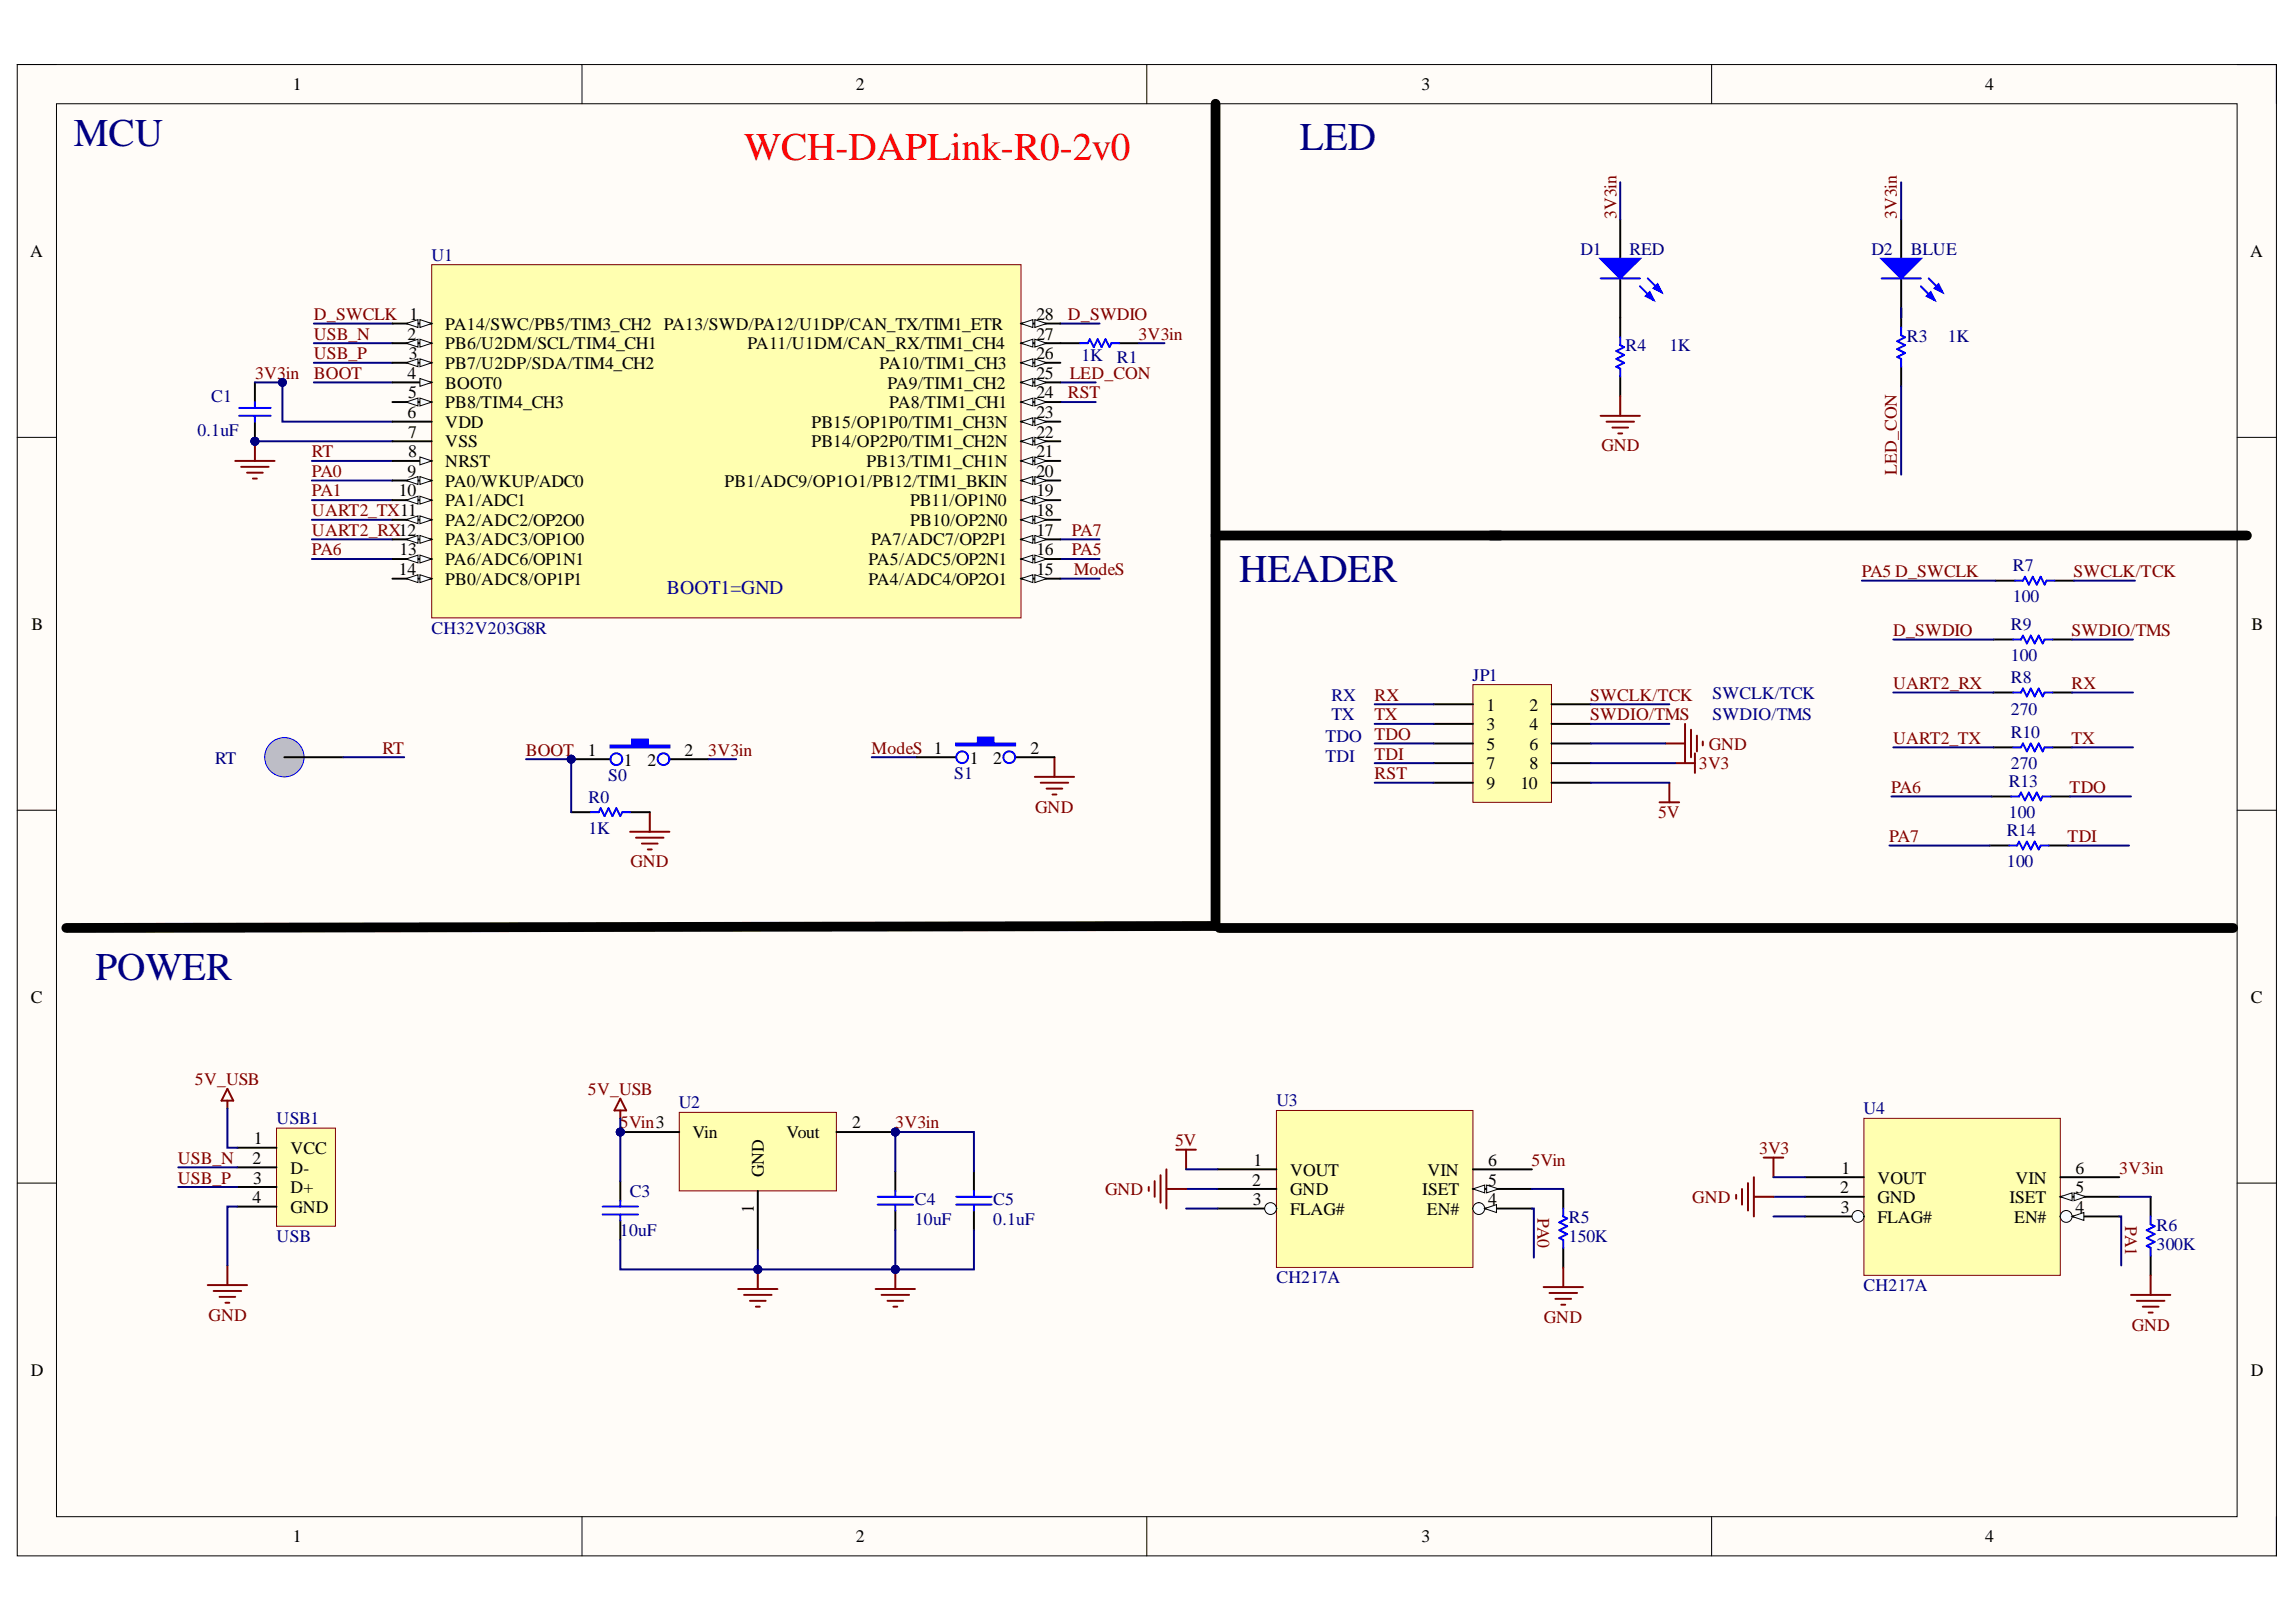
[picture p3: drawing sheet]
<svg xmlns="http://www.w3.org/2000/svg" width="297mm" height="210mm" viewBox="0 0 297 210" stroke-linecap="round" stroke-linejoin="round" font-family="sans-serif">
<defs><g id="words">
<g font-size="5.1" fill="#000080">
<text x="9.6" y="18.9">MCU</text>
<text x="168.2" y="19.4">LED</text>
<text x="160.3" y="75.3">HEADER</text>
<text x="12.4" y="126.9">POWER</text>
</g>
<text font-size="5.1" fill="#f00" x="96.3" y="20.7">WCH-DAPLink-R0-2v0</text>
<text font-size="2.5" fill="#0c0087" x="86.3" y="76.9">BOOT1=GND</text>
<g font-size="2.3">
<text x="37.9" y="11.7">1</text>
<text x="110.7" y="11.7">2</text>
<text x="183.9" y="11.7">3</text>
<text x="256.8" y="11.7">4</text>
<text x="3.9" y="33.3">A</text>
<text x="291.1" y="33.3">A</text>
<text x="134.1" y="41.4">28</text>
<text x="52.7" y="44">2</text>
<text x="52.9" y="46.5">3</text>
<text x="57.6" y="42.7">PA14/SWC/PB5/TIM3_CH2 PA13/SWD/PA12/U1DP/CAN_TX/TIM1_ETR</text>
<text x="57.6" y="45.2">PB6/U2DM/SCL/TIM4_CH1</text>
<text x="57.6" y="47.8">PB7/U2DP/SDA/TIM4_CH2</text>
<text x="96.7" y="45.2">PA11/U1DM/CAN_RX/TIM1_CH4</text>
<text x="113.8" y="47.8">PA10/TIM1_CH3</text>
<text x="134.1" y="46.5">26</text>
<text x="134.1" y="44">27</text>
<text x="52.7" y="49">4</text>
<text x="52.8" y="51.6">5</text>
<text x="57.6" y="50.3">BOOT0</text>
<text x="57.6" y="52.8">PB8/TIM4_CH3</text>
<text x="114.8" y="50.3">PA9/TIM1_CH2</text>
<text x="115.1" y="52.8">PA8/TIM1_CH1</text>
<text x="134.1" y="49">25</text>
<text x="134.1" y="51.6">24</text>
<text x="52.7" y="54.1">6</text>
<text x="52.8" y="59.2">8</text>
<text x="52.8" y="56.6">7</text>
<text x="57.6" y="55.4">VDD</text>
<text x="57.6" y="57.9">VSS</text>
<text x="105" y="57.9">PB14/OP2P0/TIM1_CH2N</text>
<text x="105" y="55.4">PB15/OP1P0/TIM1_CH3N</text>
<text x="134.1" y="59.2">21</text>
<text x="134.1" y="56.6">22</text>
<text x="134.1" y="54.1">23</text>
<text x="51.6" y="64.2">10</text>
<text x="52.7" y="61.7">9</text>
<text x="57.6" y="60.4">NRST</text>
<text x="57.6" y="63">PA0/WKUP/ADC0</text>
<text x="57.6" y="65.5">PA1/ADC1</text>
<text x="93.7" y="63">PB1/ADC9/OP1O1/PB12/TIM1_BKIN</text>
<text x="112.1" y="60.4">PB13/TIM1_CH1N</text>
<text x="117.8" y="65.5">PB11/OP1N0</text>
<text x="134.1" y="64.2">19</text>
<text x="134.1" y="61.7">20</text>
<text x="51.7" y="71.8">13</text>
<text x="57.6" y="68">PA2/ADC2/OP2O0</text>
<text x="57.6" y="70.6">PA3/ADC3/OP1O0</text>
<text x="112.7" y="70.6">PA7/ADC7/OP2P1</text>
<text x="117.8" y="68">PB10/OP2N0</text>
<text x="134.1" y="71.8">16</text>
<text x="134.1" y="69.3">17</text>
<text x="134.1" y="66.8">18</text>
<text x="51.6" y="74.4">14</text>
<text x="57.6" y="75.7">PB0/ADC8/OP1P1</text>
<text x="57.6" y="73.1">PA6/ADC6/OP1N1</text>
<text x="112.3" y="73.1">PA5/ADC5/OP2N1</text>
<text x="112.3" y="75.7">PA4/ADC4/OP2O1</text>
<text x="134.1" y="74.4">15</text>
<text x="4.1" y="81.5">B</text>
<text x="291.3" y="81.5">B</text>
<text x="192.3" y="92">1</text>
<text x="192.3" y="94.5">3</text>
<text x="197.9" y="94.5">4</text>
<text x="197.9" y="92">2</text>
<text x="76.1" y="97.8">1</text>
<text x="80.7" y="99.1">1</text>
<text x="83.8" y="99.1">2</text>
<text x="88.6" y="97.8">2</text>
<text x="125.5" y="98.8">1</text>
<text x="128.5" y="98.8">2</text>
<text x="133.3" y="97.5">2</text>
<text x="192.3" y="97">5</text>
<text x="192.3" y="99.6">7</text>
<text x="197.9" y="99.6">8</text>
<text x="197.9" y="97">6</text>
<text x="192.3" y="102.1">9</text>
<text x="196.7" y="102.1">10</text>
<text x="4" y="129.7">C</text>
<text x="291.2" y="129.7">C</text>
<text x="32.8" y="148">1</text>
<text x="37.6" y="149.4">VCC</text>
<text x="89.6" y="147.2">Vin</text>
<text x="101.8" y="147.2">Vout</text>
<text x="110.2" y="146">2</text>
<text x="32.7" y="150.6">2</text>
<text x="32.7" y="155.7">4</text>
<text x="32.7" y="153.2">3</text>
<text x="37.6" y="151.9">D-</text>
<text x="37.6" y="154.4">D+</text>
<text x="98.8" y="152.3" transform="rotate(-90 98.8 152.3)">GND</text>
<text x="162" y="153.4">2</text>
<text x="162.1" y="156">3</text>
<text x="162.2" y="150.9">1</text>
<text x="166.9" y="154.7">GND</text>
<text x="166.9" y="152.1">VOUT</text>
<text x="184" y="154.7">ISET</text>
<text x="184.7" y="152.1">VIN</text>
<text x="192.5" y="156">4</text>
<text x="192.5" y="150.9">6</text>
<text x="192.5" y="153.4">5</text>
<text x="238.1" y="154.4">2</text>
<text x="238.2" y="151.9">1</text>
<text x="242.9" y="155.7">GND</text>
<text x="242.9" y="153.2">VOUT</text>
<text x="260" y="155.7">ISET</text>
<text x="260.7" y="153.2">VIN</text>
<text x="268.5" y="151.9">6</text>
<text x="268.5" y="154.4">5</text>
<text x="37.6" y="157">GND</text>
<text x="97.5" y="157" transform="rotate(-90 97.5 157)">1</text>
<text x="166.9" y="157.2">FLAG#</text>
<text x="184.6" y="157.2">EN#</text>
<text x="238.1" y="157">3</text>
<text x="242.9" y="158.2">FLAG#</text>
<text x="260.6" y="158.2">EN#</text>
<text x="268.5" y="157">4</text>
<text x="4" y="178">D</text>
<text x="291.2" y="178">D</text>
<text x="37.9" y="199.6">1</text>
<text x="110.7" y="199.6">2</text>
<text x="183.9" y="199.6">3</text>
<text x="256.8" y="199.6">4</text>
</g>
<g font-size="2.3" fill="#800000">
<text x="209.1" y="28.4" transform="rotate(-90 209.1 28.4)">3V3in</text>
<text x="245.4" y="28.4" transform="rotate(-90 245.4 28.4)">3V3in</text>
<text x="40.6" y="41.4">D_SWCLK 1</text>
<text x="138.1" y="41.4">D_SWDIO</text>
<text x="40.6" y="46.5">USB_P</text>
<text x="40.6" y="44">USB_N</text>
<text x="147.3" y="44">3V3in</text>
<text x="33" y="49">3V3in</text>
<text x="40.6" y="49">BOOT</text>
<text x="138.1" y="51.6">RST</text>
<text x="138.4" y="49">LED_CON</text>
<text x="40.4" y="59.2">RT</text>
<text x="207.2" y="58.4">GND</text>
<text x="40.4" y="61.7">PA0</text>
<text x="40.4" y="64.2">PA1</text>
<text x="245.4" y="61.4" transform="rotate(-90 245.4 61.4)">LED_CON</text>
<text x="40.4" y="69.3">UART2_RX12</text>
<text x="40.4" y="66.8">UART2_TX11</text>
<text x="40.4" y="71.8">PA6</text>
<text x="138.7" y="71.8">PA5</text>
<text x="138.7" y="69.3">PA7</text>
<text x="138.9" y="74.4">ModeS</text>
<text x="240.9" y="74.6">PA5 D_SWCLK</text>
<text x="268.3" y="74.6">SWCLK/TCK</text>
<text x="244.9" y="82.2">D_SWDIO</text>
<text x="268" y="82.2">SWDIO/TMS</text>
<text x="244.9" y="89.2">UART2_RX</text>
<text x="268" y="89.2">RX</text>
<text x="177.8" y="93.2">TX</text>
<text x="177.8" y="90.7">RX</text>
<text x="177.8" y="95.8">TDO</text>
<text x="205.7" y="93.2">SWDIO/TMS</text>
<text x="205.7" y="90.7">SWCLK/TCK</text>
<text x="49.5" y="97.5">RT</text>
<text x="68" y="97.8">BOOT</text>
<text x="91.6" y="97.8">3V3in</text>
<text x="112.8" y="97.5">ModeS 1</text>
<text x="177.8" y="100.8">RST</text>
<text x="177.8" y="98.3">TDI</text>
<text x="219.8" y="99.6">3V3</text>
<text x="221.1" y="97">GND</text>
<text x="244.9" y="96.3">UART2_TX</text>
<text x="268" y="96.3">TX</text>
<text x="133.9" y="105.2">GND</text>
<text x="214.5" y="105.9">5V</text>
<text x="244.7" y="102.6">PA6</text>
<text x="267.8" y="102.6">TDO</text>
<text x="81.6" y="112.3">GND</text>
<text x="244.4" y="109">PA7</text>
<text x="267.5" y="109">TDI</text>
<text x="25.2" y="140.4">5V_USB</text>
<text x="76.1" y="141.7">5V_USB</text>
<text x="80.2" y="146">5Vin3</text>
<text x="115.8" y="146">3V3in</text>
<text x="152" y="148.3">5V</text>
<text x="227.6" y="149.4">3V3</text>
<text x="23" y="150.6">USB_N</text>
<text x="23" y="153.2">USB_P</text>
<text x="143" y="154.7">GND</text>
<text x="198.1" y="150.9">5Vin</text>
<text x="218.9" y="155.7">GND</text>
<text x="274.2" y="151.9">3V3in</text>
<text x="198.9" y="157.6" transform="rotate(90 198.9 157.6)">PA0</text>
<text x="274.9" y="158.7" transform="rotate(90 274.9 158.7)">PA1</text>
<text x="27" y="170.9">GND</text>
<text x="199.7" y="171.2">GND</text>
<text x="275.8" y="172.2">GND</text>
</g>
<g font-size="2.3" fill="#000080">
<text x="55.8" y="33.8">U1</text>
<text x="204.5" y="33">D1</text>
<text x="210.8" y="33">RED</text>
<text x="242.1" y="33">D2</text>
<text x="247.2" y="33">BLUE</text>
<text x="139.9" y="46.7">1K</text>
<text x="144.5" y="47">R1</text>
<text x="210.3" y="45.5">R4</text>
<text x="216" y="45.5">1K</text>
<text x="246.7" y="44.2">R3</text>
<text x="252" y="44.2">1K</text>
<text x="27.3" y="52.1">C1</text>
<text x="25.5" y="56.4">0.1uF</text>
<text x="260.4" y="73.9">R7</text>
<text x="260.4" y="77.9">100</text>
<text x="55.8" y="82">CH32V203G8R</text>
<text x="260.1" y="81.5">R9</text>
<text x="190.5" y="88.1">JP1</text>
<text x="260.1" y="88.3">R8</text>
<text x="260.1" y="85.5">100</text>
<text x="172.2" y="90.7">RX</text>
<text x="172.2" y="93.2">TX</text>
<text x="221.6" y="90.4">SWCLK/TCK</text>
<text x="221.6" y="93.2">SWDIO/TMS</text>
<text x="260.1" y="95.5">R10</text>
<text x="260.1" y="92.5">270</text>
<text x="27.8" y="98.8">RT</text>
<text x="78.7" y="101.1">S0</text>
<text x="123.4" y="100.8">S1</text>
<text x="171.5" y="96">TDO</text>
<text x="171.5" y="98.6">TDI</text>
<text x="259.9" y="101.9">R13</text>
<text x="260.1" y="99.6">270</text>
<text x="76.1" y="103.9">R0</text>
<text x="76.1" y="107.9">1K</text>
<text x="259.9" y="105.9">100</text>
<text x="259.6" y="108.2">R14</text>
<text x="259.6" y="112.3">100</text>
<text x="87.8" y="143.4">U2</text>
<text x="165.1" y="143.2">U3</text>
<text x="35.8" y="145.5">USB1</text>
<text x="241.1" y="144.2">U4</text>
<text x="81.5" y="154.9">C3</text>
<text x="118.4" y="156">C4</text>
<text x="128.5" y="156">C5</text>
<text x="35.8" y="160.8">USB</text>
<text x="80.2" y="160">10uF</text>
<text x="118.4" y="158.5">10uF</text>
<text x="128.5" y="158.5">0.1uF</text>
<text x="203" y="158.2">R5</text>
<text x="203" y="160.8">150K</text>
<text x="279" y="159.3">R6</text>
<text x="279" y="161.8">300K</text>
<text x="165.1" y="166.1">CH217A</text>
<text x="241.1" y="167.1">CH217A</text>
</g>
</g></defs>
<path d="M2.2 8.4h292.3v192.9h-292.3z" fill-rule="evenodd" fill="#fffcf8"/>
<path d="M2.2 8.4h292.3v192.9h-292.3z" fill="none" stroke="#000" stroke-width=".13"/>
<path d="M7.3 13.4h282.1v182.9h-282.1z" fill-rule="evenodd" fill="#fffcf8"/>
<g fill="none" stroke="#000" stroke-width=".13">
<path d="M2.2 8.3h5.1M7.3 13.4h282.1v182.9h-282.1zM75.3 8.3v5.1M148.4 8.3v5.1M221.4 8.4v5M289.4 8.4h5.1v5M2.2 56.6h5.1M289.4 56.6h5.1M2.2 104.9h5.1M289.4 104.9h5.1M2.2 153.1h5.1M289.4 153.1h5.1"/>
<path d="M75.3 196.3v5M148.4 196.3v5M221.4 196.3v5M294.5 196.3v5"/>
</g>
<path d="M157.3 13.4v106.4l-148.7 .3M157.3 69.3h133.4" fill="none" stroke="#000" stroke-width="1.3"/>
<path d="M246 28.4v5.1M246 36v5.1" fill="none" stroke="#000" stroke-width=".25"/>
<path d="M243.4 33.5h5.1l-2.5 2.5z" fill="#00f"/>
<path d="M243.4 33.5h5.1l-2.5 2.5zM248.5 37.1l1.8 1.7M249.5 36l1.8 1.8" fill="none" stroke="#00f" stroke-width=".25"/>
<path d="M249.3 38.3l.5-.5 .5 1z" fill="#00f"/>
<path d="M249.3 38.3l.5-.5 .5 1z" fill="none" stroke="#00f" stroke-width=".25"/>
<path d="M250.8 36.8l.5 1-1-.5z" fill="#00f"/>
<path d="M243.4 36h5.1M250.8 36.8l.5 1-1-.5zM209.6 43.6v1.1l.5 .2-1 .5 1 .5-1 .5 1 .6-1 .5 .5 .2v1M246 42.4v1l.5 .2-1 .6 1 .5-1 .5 1 .5-1 .5 .5 .2v1.1" fill="none" stroke="#00f" stroke-width=".25"/>
<path d="M209.6 28.4v5.1M209.6 36v7.6M246 39.8v2.6M209.6 48.7v2.6M246 47.5v2.5" fill="none" stroke="#000" stroke-width=".25"/>
<path d="M207.1 33.5h5.1l-2.6 2.5z" fill="#00f"/>
<path d="M207.1 33.5h5.1l-2.6 2.5zM212.2 37.1l1.7 1.7M213.2 36l1.8 1.8" fill="none" stroke="#00f" stroke-width=".25"/>
<path d="M212.9 38.3l.5-.5 .5 1z" fill="#00f"/>
<path d="M212.9 38.3l.5-.5 .5 1z" fill="none" stroke="#00f" stroke-width=".25"/>
<path d="M214.4 36.8l.6 1-1.1-.5z" fill="#00f"/>
<path d="M207.1 36h5.1M214.4 36.8l.6 1-1.1-.5z" fill="none" stroke="#00f" stroke-width=".25"/>
<path d="M29.4 140.9l.8 1.5h-1.5zM29.4 142.4v1M26.9 166.3h5.1M27.6 167.1h3.6M28.4 167.8h2M29.2 168.6h.5M29.4 163.8v2.5" fill="none" stroke="#800000" stroke-width=".25"/>
<path d="M35.8 146h7.6v12.7h-7.6z" fill-rule="evenodd" fill="#ffffb0"/>
<path d="M35.8 146h7.6v12.7h-7.6z" fill="none" stroke="#800000" stroke-width=".13"/>
<path d="M30.7 148.5h5.1M30.7 151.1h5.1M30.7 153.6h5.1M30.7 156.1h5.1M80.3 152.8v2.6M80.3 157.9v2.6" fill="none" stroke="#000" stroke-width=".25"/>
<path d="M215.5 96.2h2.5M218 93.7v5.1M218.8 94.4v3.6M219.5 95.2v2M220.3 96v.5M228.2 149.8h2.5M229.4 149.8v2.5M95.5 166.8h5.1M96.3 167.6h3.5M97 168.3h2.1M97.8 169.1h.5M98 164.3v2.5" fill="none" stroke="#800000" stroke-width=".25"/>
<path d="M78 157.2h4.5M78 156.1h4.5M80.3 155.4v.7M80.3 157.2v.7" fill="none" stroke="#00f" stroke-width=".25"/>
<circle cx="98" cy="164.3" r=".51" fill="#000080"/>
<circle cx="98" cy="164.3" r=".51" fill="none" stroke="#000080" stroke-width=".13"/>
<path d="M113.3 166.8h5.1M114.1 167.6h3.5M114.8 168.3h2M115.6 169.1h.5M115.8 164.3v2.5" fill="none" stroke="#800000" stroke-width=".25"/>
<circle cx="115.8" cy="164.3" r=".51" fill="#000080"/>
<circle cx="115.8" cy="164.3" r=".51" fill="none" stroke="#000080" stroke-width=".13"/>
<path d="M115.8 151.6v2.5M115.8 156.7v2.5M126 151.6v2.5M126 156.7v2.5" fill="none" stroke="#000" stroke-width=".25"/>
<path d="M113.5 155.9h4.6M113.5 154.9h4.6M115.8 154.1v.8M115.8 155.9v.8M123.7 155.9h4.6M123.7 154.9h4.6M126 154.1v.8M126 155.9v.8" fill="none" stroke="#00f" stroke-width=".25"/>
<path d="M80.3 142.2l.7 1.5h-1.5zM80.3 143.7v1" fill="none" stroke="#800000" stroke-width=".25"/>
<path d="M190.6 88.6h10.1v15.2h-10.1z" fill-rule="evenodd" fill="#ffffb0"/>
<path d="M190.6 88.6h10.1v15.2h-10.1z" fill="none" stroke="#800000" stroke-width=".13"/>
<g fill="none" stroke="#000" stroke-width=".25">
<path d="M258.2 75.1h2.5M265.8 75.1h2.5M185.5 91.1h5.1M185.5 93.7h5.1M185.5 96.2h5.1M185.5 98.8h5.1M200.7 91.1h5.1M200.7 93.7h5.1M200.7 96.2h5.1M200.7 98.8h5.1M257.9 96.7h2.5M257.9 89.6h2.5"/>
<path d="M257.9 82.8h2.5M265.5 96.7h2.6M265.5 89.6h2.6M265.5 82.8h2.6M185.5 101.3h5.1M200.7 101.3h5.1"/>
</g>
<path d="M216.7 98.8h2.6M219.3 97.5v2.5M214.7 103.8h2.5M216 101.3v2.5M152.2 148.8h2.5M153.4 148.8v2.5" fill="none" stroke="#800000" stroke-width=".25"/>
<path d="M260.7 75.1h1l.3-.5 .5 1.1 .5-1.1 .5 1.1 .5-1.1 .5 1.1 .3-.6h1M260.4 96.7h1.1l.2-.5 .5 1 .5-1 .5 1 .6-1 .5 1 .2-.5h1M260.4 89.6h1.1l.2-.5 .5 1 .5-1 .5 1 .6-1 .5 1 .2-.5h1M260.4 82.8h1.1l.2-.5 .5 1 .5-1 .5 1 .6-1 .5 1 .2-.5h1" fill="none" stroke="#00f" stroke-width=".25"/>
<path d="M246 39.8v1.3M246 50v11.4M29.4 143.4v5.1h1.3M30.7 156.1h-1.3v7.7M115.8 151.6v-5.1h10.2v5.1" fill="none" stroke="#000080" stroke-width=".25"/>
<circle cx="115.8" cy="146.5" r=".51" fill="#000080"/>
<circle cx="115.8" cy="146.5" r=".51" fill="none" stroke="#000080" stroke-width=".13"/>
<path d="M115.8 159.2v5.1h-35.5v-3.8" fill="none" stroke="#000080" stroke-width=".25"/>
<circle cx="98" cy="164.3" r=".51" fill="#000080"/>
<circle cx="98" cy="164.3" r=".51" fill="none" stroke="#000080" stroke-width=".13"/>
<circle cx="115.8" cy="164.3" r=".51" fill="#000080"/>
<circle cx="115.8" cy="164.3" r=".51" fill="none" stroke="#000080" stroke-width=".13"/>
<path d="M126 159.2v5.1h-10.2" fill="none" stroke="#000080" stroke-width=".25"/>
<circle cx="115.8" cy="164.3" r=".51" fill="#000080"/>
<circle cx="115.8" cy="164.3" r=".51" fill="none" stroke="#000080" stroke-width=".13"/>
<path d="M177.8 96.2h7.7M177.8 98.8h7.7M177.8 93.7h7.7M177.8 91.1h7.7M205.8 96.2h9.7M205.8 98.8h10.9M205.8 93.7h10.2M205.8 91.1h10.2M177.8 101.3h7.7M205.8 101.3h10.2M23.1 151.1h7.6M23.1 153.6h7.6" fill="none" stroke="#000080" stroke-width=".25"/>
<circle cx="33" cy="57.1" r=".51" fill="#000080"/>
<circle cx="33" cy="57.1" r=".51" fill="none" stroke="#000080" stroke-width=".13"/>
<path d="M33 54.6v2.5" fill="none" stroke="#000" stroke-width=".25"/>
<circle cx="33" cy="57.1" r=".51" fill="#000080"/>
<circle cx="33" cy="57.1" r=".51" fill="none" stroke="#000080" stroke-width=".13"/>
<path d="M33 49.5v2.5" fill="none" stroke="#000" stroke-width=".25"/>
<path d="M30.9 52.8h4.1M30.9 53.8h4.1M33 52v.8M33 53.8v.8" fill="none" stroke="#00f" stroke-width=".25"/>
<path d="M30.4 59.6h5.1M33 57.1v2.5M31.2 60.4h3.6M32 61.2h2M32.7 61.9h.5" fill="none" stroke="#800000" stroke-width=".25"/>
<circle cx="33" cy="57.1" r=".51" fill="#000080"/>
<circle cx="33" cy="57.1" r=".51" fill="none" stroke="#000080" stroke-width=".13"/>
<path d="M137.2 41.9h5.1M40.3 72.3h10.5M40.3 69.8h10.5M40.3 67.3h10.5M137.2 72.3h5.1M137.2 69.8h5.1M137.2 74.9h5.1M112.8 98h5.8" fill="none" stroke="#000080" stroke-width=".25"/>
<path d="M136.4 98v2.5M133.9 100.5h5.1M134.6 101.3h3.6M135.4 102.1h2M136.2 102.8h.5" fill="none" stroke="#800000" stroke-width=".25"/>
<circle cx="80.2" cy="146.5" r=".51" fill="#000080"/>
<circle cx="80.2" cy="146.5" r=".51" fill="none" stroke="#000080" stroke-width=".13"/>
<circle cx="115.8" cy="146.5" r=".51" fill="#000080"/>
<circle cx="115.8" cy="146.5" r=".51" fill="none" stroke="#000080" stroke-width=".13"/>
<path d="M87.9 144h20.3v10.1h-20.3z" fill-rule="evenodd" fill="#ffffb0"/>
<path d="M87.9 144h20.3v10.1h-20.3z" fill="none" stroke="#800000" stroke-width=".13"/>
<path d="M80.3 146.5h7.6" fill="none" stroke="#000" stroke-width=".25"/>
<circle cx="80.2" cy="146.5" r=".51" fill="#000080"/>
<circle cx="80.2" cy="146.5" r=".51" fill="none" stroke="#000080" stroke-width=".13"/>
<path d="M98 154.1v7.6M108.2 146.5h7.6" fill="none" stroke="#000" stroke-width=".25"/>
<circle cx="115.8" cy="146.5" r=".51" fill="#000080"/>
<circle cx="115.8" cy="146.5" r=".51" fill="none" stroke="#000080" stroke-width=".13"/>
<path d="M98 161.7v2.6" fill="none" stroke="#000080" stroke-width=".25"/>
<circle cx="98" cy="164.3" r=".51" fill="#000080"/>
<circle cx="98" cy="164.3" r=".51" fill="none" stroke="#000080" stroke-width=".13"/>
<path d="M33 57.1h17.8" fill="none" stroke="#000080" stroke-width=".25"/>
<circle cx="33" cy="57.1" r=".51" fill="#000080"/>
<circle cx="33" cy="57.1" r=".51" fill="none" stroke="#000080" stroke-width=".13"/>
<path d="M118.6 98h5.1M131.3 98h5.1" fill="none" stroke="#000" stroke-width=".25"/>
<path d="M123.7 96.2h2.8v-.7h2v.7h2.8v.3h-7.6z" fill-rule="evenodd" fill="#00f"/>
<g fill="none" stroke="#00f" stroke-width=".25">
<path d="M123.7 96.2h2.8v-.7h2v.7h2.8v.3h-7.6z"/>
<circle cx="124.5" cy="98" r=".76"/>
<circle cx="130.6" cy="98" r=".76"/>
</g>
<circle cx="36.8" cy="98" r="2.54" fill="#c0c0c0"/>
<circle cx="36.8" cy="98" r="2.54" fill="none" stroke="#00f" stroke-width=".13"/>
<path d="M36.8 98h7.6" fill="none" stroke="#000" stroke-width=".25"/>
<path d="M240.9 75.1h17.3M268.3 75.1h7.9M44.4 98h7.9M244.9 82.8h13M244.9 89.6h13M244.9 96.7h13M268.1 82.8h7.8M268.1 89.6h7.8M268.1 96.7h7.8" fill="none" stroke="#000080" stroke-width=".25"/>
<path d="M165.1 143.7h25.5v20.3h-25.5z" fill-rule="evenodd" fill="#ffffb0"/>
<path d="M165.1 143.7h25.5v20.3h-25.5z" fill="none" stroke="#800000" stroke-width=".13"/>
<path d="M190.6 156.4h7.6" fill="none" stroke="#000" stroke-width=".25"/>
<circle cx="191.3" cy="156.4" r=".76" fill="#f8fcff"/>
<circle cx="191.3" cy="156.4" r=".76" fill="none" stroke="#000" stroke-width=".13"/>
<path d="M192.1 156.4l1.5-.5v1z" fill="#f8fcff"/>
<path d="M192.1 156.4l1.5-.5v1z" fill="none" stroke="#000" stroke-width=".13"/>
<path d="M157.5 153.9h7.6M190.6 151.3h7.6M190.6 153.9h7.6" fill="none" stroke="#000" stroke-width=".25"/>
<path d="M190.6 153.9l1.5-.5v1z" fill="#f8fcff"/>
<path d="M190.6 153.9l1.5-.5v1z" fill="none" stroke="#000" stroke-width=".13"/>
<path d="M192.3 153.4l1.6 .5-1.6 .5z" fill="#f8fcff"/>
<path d="M192.3 153.4l1.6 .5-1.6 .5z" fill="none" stroke="#000" stroke-width=".13"/>
<path d="M157.5 156.4h7.6" fill="none" stroke="#000" stroke-width=".25"/>
<circle cx="164.4" cy="156.4" r=".76" fill="#f8fcff"/>
<circle cx="164.4" cy="156.4" r=".76" fill="none" stroke="#000" stroke-width=".13"/>
<path d="M157.5 151.3h7.6M202.2 153.9v2.5M202.2 161.5v2.5" fill="none" stroke="#000" stroke-width=".25"/>
<path d="M202.2 156.4v1l.5 .3-1 .5 1 .5-1 .5 1 .5-1 .5 .5 .3v1" fill="none" stroke="#00f" stroke-width=".25"/>
<path d="M199.7 166.6h5.1M200.5 167.3h3.5M201.2 168.1h2.1M202 168.8h.5M202.2 164v2.6" fill="none" stroke="#800000" stroke-width=".25"/>
<path d="M40.3 59.6h10.5M40.3 62.2h10.5M40.3 64.7h10.5M153.4 153.9h4.1M153.4 151.3h4.1M153.4 156.4h4.1M198.2 156.4h.2v6.3M198.2 153.9h4" fill="none" stroke="#000080" stroke-width=".25"/>
<circle cx="80.2" cy="146.5" r=".51" fill="#000080"/>
<circle cx="80.2" cy="146.5" r=".51" fill="none" stroke="#000080" stroke-width=".13"/>
<path d="M148.6 153.6v.5M149.4 152.8v2.1M150.1 152.1v3.5M150.9 151.3v5.1M150.9 153.9h2.5" fill="none" stroke="#800000" stroke-width=".25"/>
<path d="M241.1 144.7h25.4v20.3h-25.4z" fill-rule="evenodd" fill="#ffffb0"/>
<path d="M241.1 144.7h25.4v20.3h-25.4z" fill="none" stroke="#800000" stroke-width=".13"/>
<path d="M266.5 157.4h7.7" fill="none" stroke="#000" stroke-width=".25"/>
<circle cx="267.3" cy="157.4" r=".76" fill="#f8fcff"/>
<circle cx="267.3" cy="157.4" r=".76" fill="none" stroke="#000" stroke-width=".13"/>
<path d="M268.1 157.4l1.5-.5v1z" fill="#f8fcff"/>
<path d="M268.1 157.4l1.5-.5v1z" fill="none" stroke="#000" stroke-width=".13"/>
<path d="M233.5 154.9h7.6M266.5 152.3h7.7M266.5 154.9h7.7" fill="none" stroke="#000" stroke-width=".25"/>
<path d="M266.5 154.9l1.6-.5v1z" fill="#f8fcff"/>
<path d="M266.5 154.9l1.6-.5v1z" fill="none" stroke="#000" stroke-width=".13"/>
<path d="M268.3 154.4l1.5 .5-1.5 .5z" fill="#f8fcff"/>
<path d="M268.3 154.4l1.5 .5-1.5 .5z" fill="none" stroke="#000" stroke-width=".13"/>
<path d="M233.5 157.4h7.6" fill="none" stroke="#000" stroke-width=".25"/>
<circle cx="240.4" cy="157.4" r=".76" fill="#f8fcff"/>
<circle cx="240.4" cy="157.4" r=".77" fill="none" stroke="#000" stroke-width=".13"/>
<path d="M233.5 152.3h7.6M278.2 154.9v2.5M278.2 162.5v2.5" fill="none" stroke="#000" stroke-width=".25"/>
<path d="M278.2 157.4v1l.6 .3-1.1 .5 1.1 .5-1.1 .5 1.1 .5-1.1 .5 .5 .3v1" fill="none" stroke="#00f" stroke-width=".25"/>
<path d="M224.6 154.6v.5M225.4 153.9v2M226.1 153.1v3.6M226.9 152.3v5.1M226.9 154.9h2.5M275.7 167.6h5.1M276.5 168.3h3.5M277.2 169.1h2.1M278 169.9h.5M278.2 165v2.6" fill="none" stroke="#800000" stroke-width=".25"/>
<path d="M229.4 154.9h4.1M229.4 152.3h4.1M229.4 157.4h4.1M274.2 157.4h.2v6.4M274.2 154.9h4" fill="none" stroke="#000080" stroke-width=".25"/>
<circle cx="115.8" cy="146.5" r=".51" fill="#000080"/>
<circle cx="115.8" cy="146.5" r=".51" fill="none" stroke="#000080" stroke-width=".13"/>
<path d="M209.6 23.6v4.8M246 23.6v4.8M80.3 144.7v8.1" fill="none" stroke="#000080" stroke-width=".25"/>
<circle cx="80.2" cy="146.5" r=".51" fill="#000080"/>
<circle cx="80.2" cy="146.5" r=".51" fill="none" stroke="#000080" stroke-width=".13"/>
<path d="M157.8 120.1h131.1" fill="none" stroke="#000" stroke-width="1.3"/>
<path d="M81.5 107.6h5.1M82.3 108.4h3.5M83 109.2h2.1M83.8 109.9h.5M84.1 105.1v2.5" fill="none" stroke="#800000" stroke-width=".25"/>
<circle cx="73.9" cy="98.2" r=".51" fill="#000080"/>
<circle cx="73.9" cy="98.2" r=".51" fill="none" stroke="#000080" stroke-width=".13"/>
<path d="M73.9 98.2h5.1" fill="none" stroke="#000" stroke-width=".25"/>
<circle cx="73.9" cy="98.2" r=".51" fill="#000080"/>
<circle cx="73.9" cy="98.2" r=".51" fill="none" stroke="#000080" stroke-width=".13"/>
<path d="M86.6 98.2h5.1" fill="none" stroke="#000" stroke-width=".25"/>
<path d="M79 96.5h2.8v-.8h2v.8h2.8v.2h-7.6z" fill-rule="evenodd" fill="#00f"/>
<g fill="none" stroke="#00f" stroke-width=".25">
<path d="M79 96.5h2.8v-.8h2v.8h2.8v.2h-7.6zM76.4 105.1h1.1l.2-.5 .5 1 .5-1 .5 1 .5-1 .6 1 .2-.5h1"/>
<circle cx="79.7" cy="98.2" r=".76"/>
<circle cx="85.8" cy="98.2" r=".76"/>
</g>
<path d="M40.6 49.5h10.2M68 98.2h5.9v6.9" fill="none" stroke="#000080" stroke-width=".25"/>
<path d="M73.9 105.1h2.5M81.5 105.1h2.6" fill="none" stroke="#000" stroke-width=".25"/>
<circle cx="73.9" cy="98.2" r=".51" fill="#000080"/>
<circle cx="73.9" cy="98.2" r=".51" fill="none" stroke="#000080" stroke-width=".13"/>
<path d="M33 49.5h3.8M40.6 44.4h10.2M40.6 46.9h10.2M40.6 41.9h10.2M91.7 98.2h3.5" fill="none" stroke="#000080" stroke-width=".25"/>
<circle cx="36.5" cy="49.5" r=".51" fill="#000080"/>
<circle cx="36.5" cy="49.5" r=".51" fill="none" stroke="#000080" stroke-width=".13"/>
<path d="M36.5 49.5v5.1h14.3" fill="none" stroke="#000080" stroke-width=".25"/>
<circle cx="36.5" cy="49.5" r=".51" fill="#000080"/>
<circle cx="36.5" cy="49.5" r=".51" fill="none" stroke="#000080" stroke-width=".13"/>
<path d="M137.2 49.5h4.6M137.2 52h4.6M147.3 44.4h3.3M244.4 109.4h13M244.7 103.1h13M267.6 109.4h7.8M267.8 103.1h7.9" fill="none" stroke="#000080" stroke-width=".25"/>
<path d="M207.1 53.8h5.1M207.8 54.6h3.6M208.6 55.3h2M209.4 56.1h.5M209.6 51.3v2.5" fill="none" stroke="#800000" stroke-width=".25"/>
<path d="M137.2 44.4h2.5M144.8 44.4h2.5M257.4 109.4h2.5M257.7 103.1h2.5M265 109.4h2.6M265.3 103.1h2.5" fill="none" stroke="#000" stroke-width=".25"/>
<path d="M139.7 44.4h1l.3-.5 .5 1 .5-1 .5 1 .5-1 .5 1 .3-.5h1M259.9 109.4h1.1l.2-.5 .5 1 .5-1 .5 1 .5-1 .6 1 .2-.5h1M260.2 103.1h1l.3-.5 .5 1 .5-1 .5 1 .5-1 .5 1 .3-.5h1" fill="none" stroke="#00f" stroke-width=".25"/>
<path d="M55.9 34.3h76.2v45.7h-76.2z" fill-rule="evenodd" fill="#ffffb0"/>
<path d="M55.9 34.3h76.2v45.7h-76.2z" fill="none" stroke="#800000" stroke-width=".13"/>
<path d="M132.1 49.5h5.1" fill="none" stroke="#000" stroke-width=".25"/>
<path d="M132.1 49.5l1.5-.5v1z" fill="#f8fcff"/>
<path d="M132.1 49.5l1.5-.5v1z" fill="none" stroke="#000" stroke-width=".13"/>
<path d="M133.9 49l1.5 .5-1.5 .5z" fill="#f8fcff"/>
<path d="M133.9 49l1.5 .5-1.5 .5z" fill="none" stroke="#000" stroke-width=".13"/>
<path d="M132.1 46.9h5.1" fill="none" stroke="#000" stroke-width=".25"/>
<path d="M132.1 46.9l1.5-.5v1.1z" fill="#f8fcff"/>
<path d="M132.1 46.9l1.5-.5v1.1z" fill="none" stroke="#000" stroke-width=".13"/>
<path d="M133.9 46.4l1.5 .5-1.5 .6z" fill="#f8fcff"/>
<path d="M133.9 46.4l1.5 .5-1.5 .6z" fill="none" stroke="#000" stroke-width=".13"/>
<path d="M50.8 41.9h5.1" fill="none" stroke="#000" stroke-width=".25"/>
<path d="M54.3 41.4l1.6 .5-1.6 .5z" fill="#f8fcff"/>
<path d="M54.3 41.4l1.6 .5-1.6 .5z" fill="none" stroke="#000" stroke-width=".13"/>
<path d="M52.5 41.9l1.6-.5v1z" fill="#f8fcff"/>
<path d="M52.5 41.9l1.6-.5v1z" fill="none" stroke="#000" stroke-width=".13"/>
<path d="M132.1 59.6h5.1" fill="none" stroke="#000" stroke-width=".25"/>
<path d="M132.1 59.6l1.5-.5v1.1z" fill="#f8fcff"/>
<path d="M132.1 59.6l1.5-.5v1.1z" fill="none" stroke="#000" stroke-width=".13"/>
<path d="M133.9 59.1l1.5 .5-1.5 .6z" fill="#f8fcff"/>
<path d="M133.9 59.1l1.5 .5-1.5 .6z" fill="none" stroke="#000" stroke-width=".13"/>
<path d="M50.8 49.5h5.1" fill="none" stroke="#000" stroke-width=".25"/>
<path d="M54.3 49l1.6 .5-1.6 .5z" fill="#f8fcff"/>
<path d="M54.3 49l1.6 .5-1.6 .5z" fill="none" stroke="#000" stroke-width=".13"/>
<path d="M50.8 54.6h5.1M50.8 52h5.1" fill="none" stroke="#000" stroke-width=".25"/>
<path d="M54.3 51.5l1.6 .5-1.6 .5z" fill="#f8fcff"/>
<path d="M54.3 51.5l1.6 .5-1.6 .5z" fill="none" stroke="#000" stroke-width=".13"/>
<path d="M52.5 52l1.6-.5v1z" fill="#f8fcff"/>
<path d="M52.5 52l1.6-.5v1z" fill="none" stroke="#000" stroke-width=".13"/>
<path d="M50.8 59.6h5.1" fill="none" stroke="#000" stroke-width=".25"/>
<path d="M54.3 59.1l1.6 .5-1.6 .6z" fill="#f8fcff"/>
<path d="M54.3 59.1l1.6 .5-1.6 .6z" fill="none" stroke="#000" stroke-width=".13"/>
<path d="M50.8 62.2h5.1" fill="none" stroke="#000" stroke-width=".25"/>
<path d="M54.3 61.7l1.6 .5-1.6 .5z" fill="#f8fcff"/>
<path d="M54.3 61.7l1.6 .5-1.6 .5z" fill="none" stroke="#000" stroke-width=".13"/>
<path d="M52.5 62.2l1.6-.5v1z" fill="#f8fcff"/>
<path d="M52.5 62.2l1.6-.5v1z" fill="none" stroke="#000" stroke-width=".13"/>
<path d="M50.8 64.7h5.1" fill="none" stroke="#000" stroke-width=".25"/>
<path d="M54.3 64.2l1.6 .5-1.6 .5z" fill="#f8fcff"/>
<path d="M54.3 64.2l1.6 .5-1.6 .5z" fill="none" stroke="#000" stroke-width=".13"/>
<path d="M52.5 64.7l1.6-.5v1z" fill="#f8fcff"/>
<path d="M52.5 64.7l1.6-.5v1z" fill="none" stroke="#000" stroke-width=".13"/>
<path d="M132.1 72.3h5.1" fill="none" stroke="#000" stroke-width=".25"/>
<path d="M132.1 72.3l1.5-.5v1.1z" fill="#f8fcff"/>
<path d="M132.1 72.3l1.5-.5v1.1z" fill="none" stroke="#000" stroke-width=".13"/>
<path d="M133.9 71.8l1.5 .5-1.5 .6z" fill="#f8fcff"/>
<path d="M133.9 71.8l1.5 .5-1.5 .6z" fill="none" stroke="#000" stroke-width=".13"/>
<path d="M132.1 69.8h5.1" fill="none" stroke="#000" stroke-width=".25"/>
<path d="M132.1 69.8l1.5-.5v1z" fill="#f8fcff"/>
<path d="M132.1 69.8l1.5-.5v1z" fill="none" stroke="#000" stroke-width=".13"/>
<path d="M133.9 69.3l1.5 .5-1.5 .5z" fill="#f8fcff"/>
<path d="M133.9 69.3l1.5 .5-1.5 .5z" fill="none" stroke="#000" stroke-width=".13"/>
<path d="M132.1 57.1h5.1" fill="none" stroke="#000" stroke-width=".25"/>
<path d="M132.1 57.1l1.5-.5v1z" fill="#f8fcff"/>
<path d="M132.1 57.1l1.5-.5v1z" fill="none" stroke="#000" stroke-width=".13"/>
<path d="M133.9 56.6l1.5 .5-1.5 .5z" fill="#f8fcff"/>
<path d="M133.9 56.6l1.5 .5-1.5 .5z" fill="none" stroke="#000" stroke-width=".13"/>
<path d="M132.1 54.6h5.1" fill="none" stroke="#000" stroke-width=".25"/>
<path d="M132.1 54.6l1.5-.5v1z" fill="#f8fcff"/>
<path d="M132.1 54.6l1.5-.5v1z" fill="none" stroke="#000" stroke-width=".13"/>
<path d="M133.9 54.1l1.5 .5-1.5 .5z" fill="#f8fcff"/>
<path d="M133.9 54.1l1.5 .5-1.5 .5z" fill="none" stroke="#000" stroke-width=".13"/>
<path d="M132.1 52h5.1" fill="none" stroke="#000" stroke-width=".25"/>
<path d="M132.1 52l1.5-.5v1z" fill="#f8fcff"/>
<path d="M132.1 52l1.5-.5v1z" fill="none" stroke="#000" stroke-width=".13"/>
<path d="M133.9 51.5l1.5 .5-1.5 .5z" fill="#f8fcff"/>
<path d="M133.9 51.5l1.5 .5-1.5 .5z" fill="none" stroke="#000" stroke-width=".13"/>
<path d="M132.1 74.9h5.1" fill="none" stroke="#000" stroke-width=".25"/>
<path d="M132.1 74.9l1.5-.5v1z" fill="#f8fcff"/>
<path d="M132.1 74.9l1.5-.5v1z" fill="none" stroke="#000" stroke-width=".13"/>
<path d="M133.9 74.4l1.5 .5-1.5 .5z" fill="#f8fcff"/>
<path d="M133.9 74.4l1.5 .5-1.5 .5z" fill="none" stroke="#000" stroke-width=".13"/>
<path d="M50.8 44.4h5.1" fill="none" stroke="#000" stroke-width=".25"/>
<path d="M54.3 43.9l1.6 .5-1.6 .5z" fill="#f8fcff"/>
<path d="M54.3 43.9l1.6 .5-1.6 .5z" fill="none" stroke="#000" stroke-width=".13"/>
<path d="M52.5 44.4l1.6-.5v1z" fill="#f8fcff"/>
<path d="M52.5 44.4l1.6-.5v1z" fill="none" stroke="#000" stroke-width=".13"/>
<path d="M50.8 46.9h5.1" fill="none" stroke="#000" stroke-width=".25"/>
<path d="M54.3 46.4l1.6 .5-1.6 .6z" fill="#f8fcff"/>
<path d="M54.3 46.4l1.6 .5-1.6 .6z" fill="none" stroke="#000" stroke-width=".13"/>
<path d="M52.5 46.9l1.6-.5v1.1z" fill="#f8fcff"/>
<path d="M52.5 46.9l1.6-.5v1.1z" fill="none" stroke="#000" stroke-width=".13"/>
<path d="M50.8 57.1h5.1M50.8 74.9h5.1" fill="none" stroke="#000" stroke-width=".25"/>
<path d="M54.3 74.4l1.6 .5-1.6 .5z" fill="#f8fcff"/>
<path d="M54.3 74.4l1.6 .5-1.6 .5z" fill="none" stroke="#000" stroke-width=".13"/>
<path d="M52.5 74.9l1.6-.5v1z" fill="#f8fcff"/>
<path d="M52.5 74.9l1.6-.5v1z" fill="none" stroke="#000" stroke-width=".13"/>
<path d="M50.8 67.3h5.1" fill="none" stroke="#000" stroke-width=".25"/>
<path d="M54.3 66.8l1.6 .5-1.6 .5z" fill="#f8fcff"/>
<path d="M54.3 66.8l1.6 .5-1.6 .5z" fill="none" stroke="#000" stroke-width=".13"/>
<path d="M52.5 67.3l1.6-.5v1z" fill="#f8fcff"/>
<path d="M52.5 67.3l1.6-.5v1z" fill="none" stroke="#000" stroke-width=".13"/>
<path d="M50.8 69.8h5.1" fill="none" stroke="#000" stroke-width=".25"/>
<path d="M54.3 69.3l1.6 .5-1.6 .5z" fill="#f8fcff"/>
<path d="M54.3 69.3l1.6 .5-1.6 .5z" fill="none" stroke="#000" stroke-width=".13"/>
<path d="M52.5 69.8l1.6-.5v1z" fill="#f8fcff"/>
<path d="M52.5 69.8l1.6-.5v1z" fill="none" stroke="#000" stroke-width=".13"/>
<path d="M50.8 72.3h5.1" fill="none" stroke="#000" stroke-width=".25"/>
<path d="M54.3 71.8l1.6 .5-1.6 .6z" fill="#f8fcff"/>
<path d="M54.3 71.8l1.6 .5-1.6 .6z" fill="none" stroke="#000" stroke-width=".13"/>
<path d="M52.5 72.3l1.6-.5v1.1z" fill="#f8fcff"/>
<path d="M52.5 72.3l1.6-.5v1.1z" fill="none" stroke="#000" stroke-width=".13"/>
<path d="M132.1 67.3h5.1" fill="none" stroke="#000" stroke-width=".25"/>
<path d="M132.1 67.3l1.5-.5v1z" fill="#f8fcff"/>
<path d="M132.1 67.3l1.5-.5v1z" fill="none" stroke="#000" stroke-width=".13"/>
<path d="M133.9 66.8l1.5 .5-1.5 .5z" fill="#f8fcff"/>
<path d="M133.9 66.8l1.5 .5-1.5 .5z" fill="none" stroke="#000" stroke-width=".13"/>
<path d="M132.1 64.7h5.1" fill="none" stroke="#000" stroke-width=".25"/>
<path d="M132.1 64.7l1.5-.5v1z" fill="#f8fcff"/>
<path d="M132.1 64.7l1.5-.5v1z" fill="none" stroke="#000" stroke-width=".13"/>
<path d="M133.9 64.2l1.5 .5-1.5 .5z" fill="#f8fcff"/>
<path d="M133.9 64.2l1.5 .5-1.5 .5z" fill="none" stroke="#000" stroke-width=".13"/>
<path d="M132.1 62.2h5.1" fill="none" stroke="#000" stroke-width=".25"/>
<path d="M132.1 62.2l1.5-.5v1z" fill="#f8fcff"/>
<path d="M132.1 62.2l1.5-.5v1z" fill="none" stroke="#000" stroke-width=".13"/>
<path d="M133.9 61.7l1.5 .5-1.5 .5z" fill="#f8fcff"/>
<path d="M133.9 61.7l1.5 .5-1.5 .5z" fill="none" stroke="#000" stroke-width=".13"/>
<path d="M132.1 44.4h5.1" fill="none" stroke="#000" stroke-width=".25"/>
<path d="M132.1 44.4l1.5-.5v1z" fill="#f8fcff"/>
<path d="M132.1 44.4l1.5-.5v1z" fill="none" stroke="#000" stroke-width=".13"/>
<path d="M133.9 43.9l1.5 .5-1.5 .5z" fill="#f8fcff"/>
<path d="M133.9 43.9l1.5 .5-1.5 .5z" fill="none" stroke="#000" stroke-width=".13"/>
<path d="M132.1 41.9h5.1" fill="none" stroke="#000" stroke-width=".25"/>
<path d="M132.1 41.9l1.5-.5v1z" fill="#f8fcff"/>
<path d="M132.1 41.9l1.5-.5v1z" fill="none" stroke="#000" stroke-width=".13"/>
<path d="M133.9 41.4l1.5 .5-1.5 .5z" fill="#f8fcff"/>
<path d="M133.9 41.4l1.5 .5-1.5 .5z" fill="none" stroke="#000" stroke-width=".13"/>
<use href="#words"/>
</svg>
